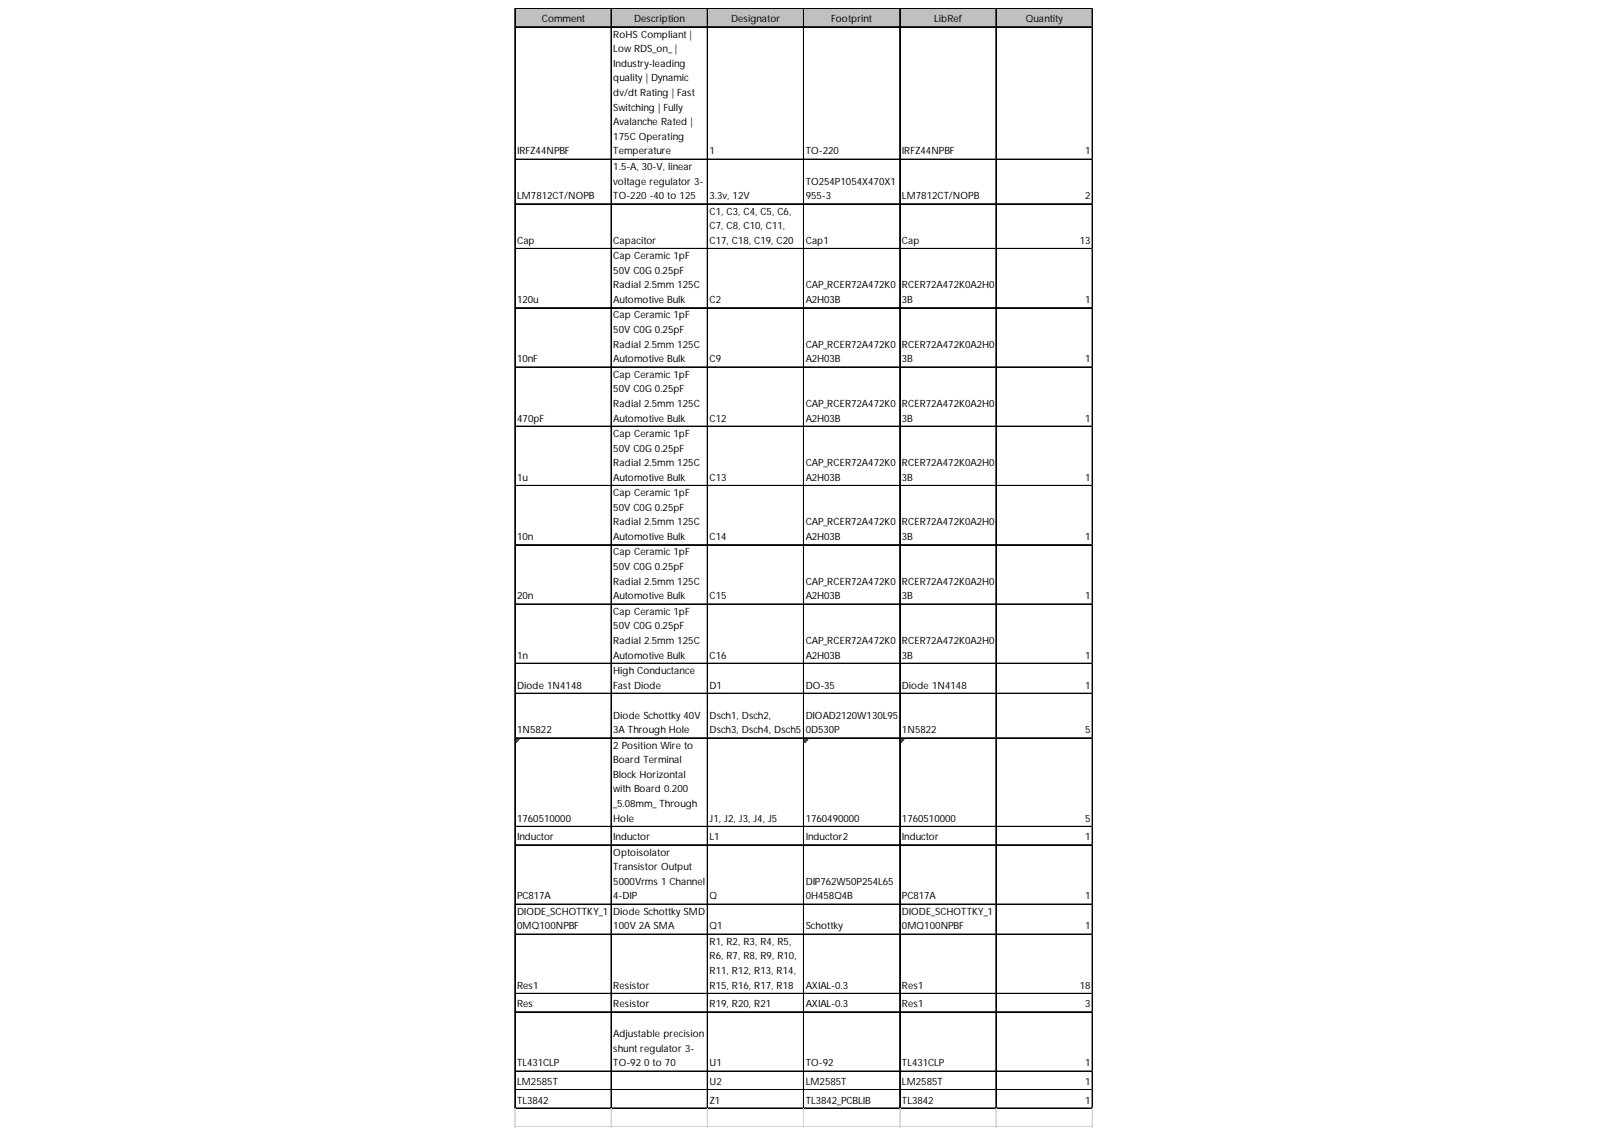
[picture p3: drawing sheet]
<svg xmlns="http://www.w3.org/2000/svg" width="297mm" height="210mm" viewBox="0 0 297 210" stroke-linecap="round" stroke-linejoin="round" font-family="sans-serif">
<defs><g id="words">
<g font-size="1.8">
<text x="99.9" y="4.1">Comment</text>
<text x="117" y="4.1">Description</text>
<text x="134.9" y="4.1">Designator</text>
<text x="153.3" y="4.1">Footprint</text>
<text x="172.4" y="4.1">LibRef</text>
<text x="189.3" y="4.1">Quantity</text>
<text x="113.2" y="6.9">RoHS Compliant |</text>
<text x="113.2" y="9.6">Low RDS_on_|</text>
<text x="113.2" y="12.3">Industry-leading</text>
<text x="113.2" y="15">quality | Dynamic</text>
<text x="113.2" y="17.7">dv/dt Rating | Fast</text>
<text x="113.2" y="20.4">Switching | Fully</text>
<text x="113.2" y="23.1">Avalanche Rated |</text>
<text x="95.4" y="28.5">IRFZ44NPBF</text>
<text x="113.2" y="25.8">175C Operating</text>
<text x="113.2" y="28.5">Temperature</text>
<text x="130.9" y="28.5">1</text>
<text x="148.7" y="28.5">TO-220</text>
<text x="166.4" y="28.5">IRFZ44NPBF</text>
<text x="200.2" y="28.5">1</text>
<text x="113.2" y="31.3">1.5-A, 30-V, linear</text>
<text x="113.2" y="34">voltage regulator 3-</text>
<text x="148.7" y="34">TO254P1054X470X1</text>
<text x="95.4" y="36.7">LM7812CT/NOPB</text>
<text x="113.2" y="36.7">TO-220 -40 to 125</text>
<text x="130.9" y="36.7">3.3v, 12V</text>
<text x="130.9" y="39.6">C1, C3, C4, C5, C6,</text>
<text x="148.7" y="36.7">955-3</text>
<text x="166.4" y="36.7">LM7812CT/NOPB</text>
<text x="200.2" y="36.7">2</text>
<text x="95.4" y="45">Cap</text>
<text x="113.2" y="45">Capacitor</text>
<text x="113.2" y="47.8">Cap Ceramic 1pF</text>
<text x="130.9" y="42.3">C7, C8, C10, C11,</text>
<text x="130.9" y="45">C17, C18, C19, C20</text>
<text x="148.7" y="45">Cap1</text>
<text x="166.4" y="45">Cap</text>
<text x="199.2" y="45">13</text>
<text x="113.2" y="50.5">50V C0G 0.25pF</text>
<text x="113.2" y="53.2">Radial 2.5mm 125C</text>
<text x="148.7" y="53.2">CAP_RCER72A472K0</text>
<text x="166.4" y="53.2">RCER72A472K0A2H0</text>
<text x="95.4" y="55.9">120u</text>
<text x="113.2" y="55.9">Automotive Bulk</text>
<text x="113.2" y="58.7">Cap Ceramic 1pF</text>
<text x="130.9" y="55.9">C2</text>
<text x="148.7" y="55.9">A2H03B</text>
<text x="166.4" y="55.9">3B</text>
<text x="200.2" y="55.9">1</text>
<text x="113.2" y="61.4">50V C0G 0.25pF</text>
<text x="113.2" y="64.1">Radial 2.5mm 125C</text>
<text x="148.7" y="64.1">CAP_RCER72A472K0</text>
<text x="166.4" y="64.1">RCER72A472K0A2H0</text>
<text x="95.4" y="66.8">10nF</text>
<text x="113.2" y="66.8">Automotive Bulk</text>
<text x="113.2" y="69.7">Cap Ceramic 1pF</text>
<text x="130.9" y="66.8">C9</text>
<text x="148.7" y="66.8">A2H03B</text>
<text x="166.4" y="66.8">3B</text>
<text x="200.2" y="66.8">1</text>
<text x="95.4" y="77.8">470pF</text>
<text x="113.2" y="72.4">50V C0G 0.25pF</text>
<text x="113.2" y="75.1">Radial 2.5mm 125C</text>
<text x="113.2" y="77.8">Automotive Bulk</text>
<text x="130.9" y="77.8">C12</text>
<text x="148.7" y="75.1">CAP_RCER72A472K0</text>
<text x="148.7" y="77.8">A2H03B</text>
<text x="166.4" y="75.1">RCER72A472K0A2H0</text>
<text x="166.4" y="77.8">3B</text>
<text x="200.2" y="77.8">1</text>
<text x="113.2" y="80.6">Cap Ceramic 1pF</text>
<text x="113.2" y="83.3">50V C0G 0.25pF</text>
<text x="95.4" y="88.7">1u</text>
<text x="113.2" y="86">Radial 2.5mm 125C</text>
<text x="113.2" y="88.7">Automotive Bulk</text>
<text x="130.9" y="88.7">C13</text>
<text x="148.7" y="86">CAP_RCER72A472K0</text>
<text x="148.7" y="88.7">A2H03B</text>
<text x="166.4" y="86">RCER72A472K0A2H0</text>
<text x="166.4" y="88.7">3B</text>
<text x="200.2" y="88.7">1</text>
<text x="113.2" y="91.5">Cap Ceramic 1pF</text>
<text x="113.2" y="94.2">50V C0G 0.25pF</text>
<text x="95.4" y="99.6">10n</text>
<text x="113.2" y="96.9">Radial 2.5mm 125C</text>
<text x="113.2" y="99.6">Automotive Bulk</text>
<text x="130.9" y="99.6">C14</text>
<text x="148.7" y="96.9">CAP_RCER72A472K0</text>
<text x="148.7" y="99.6">A2H03B</text>
<text x="166.4" y="96.9">RCER72A472K0A2H0</text>
<text x="166.4" y="99.6">3B</text>
<text x="200.2" y="99.6">1</text>
<text x="113.2" y="102.4">Cap Ceramic 1pF</text>
<text x="113.2" y="105.1">50V C0G 0.25pF</text>
<text x="113.2" y="107.8">Radial 2.5mm 125C</text>
<text x="148.7" y="107.8">CAP_RCER72A472K0</text>
<text x="166.4" y="107.8">RCER72A472K0A2H0</text>
<text x="95.4" y="110.5">20n</text>
<text x="113.2" y="110.5">Automotive Bulk</text>
<text x="113.2" y="113.4">Cap Ceramic 1pF</text>
<text x="130.9" y="110.5">C15</text>
<text x="148.7" y="110.5">A2H03B</text>
<text x="166.4" y="110.5">3B</text>
<text x="200.2" y="110.5">1</text>
<text x="113.2" y="116.1">50V C0G 0.25pF</text>
<text x="113.2" y="118.8">Radial 2.5mm 125C</text>
<text x="148.7" y="118.8">CAP_RCER72A472K0</text>
<text x="166.4" y="118.8">RCER72A472K0A2H0</text>
<text x="95.4" y="121.5">1n</text>
<text x="113.2" y="121.5">Automotive Bulk</text>
<text x="113.2" y="124.3">High Conductance</text>
<text x="130.9" y="121.5">C16</text>
<text x="148.7" y="121.5">A2H03B</text>
<text x="166.4" y="121.5">3B</text>
<text x="200.2" y="121.5">1</text>
<text x="95.4" y="127">Diode 1N4148</text>
<text x="113.2" y="127">Fast Diode</text>
<text x="130.9" y="127">D1</text>
<text x="148.7" y="127">DO-35</text>
<text x="166.4" y="127">Diode 1N4148</text>
<text x="200.2" y="127">1</text>
<text x="95.4" y="135.2">1N5822</text>
<text x="113.2" y="132.5">Diode Schottky 40V</text>
<text x="113.2" y="135.2">3A Through Hole</text>
<text x="130.9" y="132.5">Dsch1, Dsch2,</text>
<text x="130.9" y="135.2">Dsch3, Dsch4, Dsch5</text>
<text x="148.7" y="132.5">DIOAD2120W130L95</text>
<text x="148.7" y="135.2">0D530P</text>
<text x="166.4" y="135.2">1N5822</text>
<text x="200.2" y="135.2">5</text>
<text x="113.2" y="138.1">2 Position Wire to</text>
<text x="113.2" y="140.8">Board Terminal</text>
<text x="113.2" y="143.5">Block Horizontal</text>
<text x="113.2" y="146.2">with Board 0.200</text>
<text x="113.2" y="148.9">_5.08mm_Through</text>
<text x="95.4" y="151.6">1760510000</text>
<text x="95.4" y="155">Inductor</text>
<text x="113.2" y="151.6">Hole</text>
<text x="113.2" y="155">Inductor</text>
<text x="130.9" y="151.6">J1, J2, J3, J4, J5</text>
<text x="130.9" y="155">L1</text>
<text x="148.7" y="151.6">1760490000</text>
<text x="148.7" y="155">Inductor2</text>
<text x="166.4" y="151.6">1760510000</text>
<text x="166.4" y="155">Inductor</text>
<text x="200.2" y="151.6">5</text>
<text x="200.2" y="155">1</text>
<text x="113.2" y="157.8">Optoisolator</text>
<text x="113.2" y="160.5">Transistor Output</text>
<text x="95.4" y="165.9">PC817A</text>
<text x="113.2" y="163.2">5000Vrms 1 Channel</text>
<text x="113.2" y="165.9">4-DIP</text>
<text x="130.9" y="165.9">Q</text>
<text x="148.7" y="163.2">DIP762W50P254L65</text>
<text x="148.7" y="165.9">0H458Q4B</text>
<text x="166.4" y="165.9">PC817A</text>
<text x="200.2" y="165.9">1</text>
<text x="95.4" y="168.7">DIODE_SCHOTTKY_1</text>
<text x="95.4" y="171.4">0MQ100NPBF</text>
<text x="113.2" y="168.7">Diode Schottky SMD</text>
<text x="113.2" y="171.4">100V 2A SMA</text>
<text x="130.9" y="171.4">Q1</text>
<text x="148.7" y="171.4">Schottky</text>
<text x="166.4" y="168.7">DIODE_SCHOTTKY_1</text>
<text x="166.4" y="171.4">0MQ100NPBF</text>
<text x="200.2" y="171.4">1</text>
<text x="130.9" y="174.3">R1, R2, R3, R4, R5,</text>
<text x="130.9" y="177">R6, R7, R8, R9, R10,</text>
<text x="130.9" y="179.7">R11, R12, R13, R14,</text>
<text x="95.4" y="182.4">Res1</text>
<text x="95.4" y="185.8">Res</text>
<text x="113.2" y="182.4">Resistor</text>
<text x="113.2" y="185.8">Resistor</text>
<text x="130.9" y="182.4">R15, R16, R17, R18</text>
<text x="130.9" y="185.8">R19, R20, R21</text>
<text x="148.7" y="182.4">AXIAL-0.3</text>
<text x="148.7" y="185.8">AXIAL-0.3</text>
<text x="166.4" y="182.4">Res1</text>
<text x="166.4" y="185.8">Res1</text>
<text x="199.2" y="182.4">18</text>
<text x="200.2" y="185.8">3</text>
<text x="113.2" y="191.3">Adjustable precision</text>
<text x="95.4" y="196.7">TL431CLP</text>
<text x="113.2" y="194">shunt regulator 3-</text>
<text x="113.2" y="196.7">TO-92 0 to 70</text>
<text x="130.9" y="196.7">U1</text>
<text x="148.7" y="196.7">TO-92</text>
<text x="166.4" y="196.7">TL431CLP</text>
<text x="200.2" y="196.7">1</text>
<text x="95.4" y="200.1">LM2585T</text>
<text x="95.4" y="203.7">TL3842</text>
<text x="130.9" y="200.1">U2</text>
<text x="130.9" y="203.7">Z1</text>
<text x="148.7" y="200.1">LM2585T</text>
<text x="148.7" y="203.7">TL3842_PCBLIB</text>
<text x="166.4" y="200.1">LM2585T</text>
<text x="166.4" y="203.7">TL3842</text>
<text x="200.2" y="200.1">1</text>
<text x="200.2" y="203.7">1</text>
</g>
</g></defs>
<path d="M95.1 1.6h106.5v3.5h-106.5z" fill="#c0c0c0"/>
<path d="M95.1 136.2h.9" fill="none" stroke="#008000" stroke-width=".18"/>
<path d="M95.1 136.2h.9v.2h-.9z" fill="#008000"/>
<path d="M95.1 136.4h.7" fill="none" stroke="#008000" stroke-width=".18"/>
<path d="M95.1 136.4h.7v.1h-.7z" fill="#008000"/>
<path d="M95.1 136.5h.6" fill="none" stroke="#008000" stroke-width=".18"/>
<path d="M95.1 136.5h.6v.2h-.6z" fill="#008000"/>
<path d="M95.1 136.7h.4" fill="none" stroke="#008000" stroke-width=".18"/>
<path d="M95.1 136.7h.4v.1h-.4z" fill="#008000"/>
<path d="M95.1 136.8h.3" fill="none" stroke="#008000" stroke-width=".18"/>
<path d="M95.1 136.8h.3v.1h-.3z" fill="#008000"/>
<path d="M95.1 136.9h.2" fill="none" stroke="#008000" stroke-width=".18"/>
<path d="M95.1 136.9h.2v.2h-.2z" fill="#008000"/>
<path d="M148.4 136.2h.8" fill="none" stroke="#008000" stroke-width=".18"/>
<path d="M148.4 136.2h.8v.2h-.8z" fill="#008000"/>
<path d="M148.4 136.4h.7" fill="none" stroke="#008000" stroke-width=".18"/>
<path d="M148.4 136.4h.7v.1h-.7z" fill="#008000"/>
<path d="M148.4 136.5h.5" fill="none" stroke="#008000" stroke-width=".18"/>
<path d="M148.4 136.5h.5v.2h-.5z" fill="#008000"/>
<path d="M148.4 136.7h.4" fill="none" stroke="#008000" stroke-width=".18"/>
<path d="M148.4 136.7h.4v.1h-.4z" fill="#008000"/>
<path d="M148.4 136.8h.3" fill="none" stroke="#008000" stroke-width=".18"/>
<path d="M148.4 136.8h.3v.1h-.3z" fill="#008000"/>
<path d="M148.4 136.9h.1" fill="none" stroke="#008000" stroke-width=".18"/>
<path d="M148.4 136.9h.1v.2h-.1z" fill="#008000"/>
<path d="M166.1 136.2h.9" fill="none" stroke="#008000" stroke-width=".18"/>
<path d="M166.1 136.2h.9v.2h-.9z" fill="#008000"/>
<path d="M166.1 136.4h.7" fill="none" stroke="#008000" stroke-width=".18"/>
<path d="M166.1 136.4h.7v.1h-.7z" fill="#008000"/>
<path d="M166.1 136.5h.6" fill="none" stroke="#008000" stroke-width=".18"/>
<path d="M166.1 136.5h.6v.2h-.6z" fill="#008000"/>
<path d="M166.1 136.7h.4" fill="none" stroke="#008000" stroke-width=".18"/>
<path d="M166.1 136.7h.4v.1h-.4z" fill="#008000"/>
<path d="M166.1 136.8h.3" fill="none" stroke="#008000" stroke-width=".18"/>
<path d="M166.1 136.8h.3v.1h-.3z" fill="#008000"/>
<path d="M166.1 136.9h.2" fill="none" stroke="#008000" stroke-width=".18"/>
<path d="M166.1 136.9h.2v.2h-.2z" fill="#008000"/>
<g fill="none" stroke="#000" stroke-width=".18">
<path d="M95 1.5v203M95.1 1.5h106.5M95.1 1.6h106.5M95.1 4.9h106.5M95.1 5h106.5M112.7 1.7v202.8M112.8 1.7v202.8M130.5 1.7v202.8M148.2 1.7v202.8M148.3 1.7v202.8M166 1.7v202.8M166.1 1.7v202.8"/>
<path d="M183.7 1.7v202.8M183.8 1.7v202.8M201.5 1.7v202.8M201.6 1.7v202.8M95.1 29.3h106.5M95.1 29.4h106.5M95.1 37.6h106.5M95.1 45.8h106.5M95.1 45.9h106.5M95.1 56.7h106.5M95.1 56.8h106.5M95.1 67.7h106.5"/>
<path d="M95.1 78.6h106.5M95.1 78.7h106.5M95.1 89.5h106.5M95.1 89.6h106.5M95.1 100.5h106.5M95.1 111.4h106.5M95.1 111.5h106.5M95.1 122.3h106.5M95.1 122.4h106.5M95.1 127.9h106.5M95.1 136.1h106.5M95.1 136.2h106.5"/>
<path d="M95.1 152.4h106.5M95.1 152.5h106.5M95.1 155.8h106.5M95.1 155.9h106.5M95.1 166.7h106.5M95.1 166.8h106.5M95.1 172.3h106.5M95.1 172.4h106.5M95.1 183.2h106.5M95.1 183.3h106.5M95.1 186.6h106.5M95.1 186.7h106.5"/>
<path d="M95.1 197.5h106.5M95.1 197.6h106.5M95.1 201h106.5M95.1 204.4h106.5"/>
</g>
<g fill="none" stroke="#d4d4d4" stroke-width=".18">
<path d="M201.6 1.5h.1M95 204.5v3.5M112.7 204.5v3.5M112.8 204.5v3.5M130.5 204.5v3.5M148.2 204.5v3.5M148.3 204.5v3.5M166 204.5v3.5M166.1 204.5v3.5M183.7 204.5v3.5M183.8 204.5v3.5M201.5 204.5v3.5"/>
<path d="M201.6 204.5v3.5"/>
</g>
<path d="M201.6 1.5l.1 .2z" fill="#d4d4d4"/>
<path d="M201.6 4.9h.1" fill="none" stroke="#d4d4d4" stroke-width=".18"/>
<path d="M201.6 4.9l.1 .2z" fill="#d4d4d4"/>
<path d="M201.6 29.3h.1" fill="none" stroke="#d4d4d4" stroke-width=".18"/>
<path d="M201.6 29.3l.1 .2z" fill="#d4d4d4"/>
<path d="M201.6 37.6h.1" fill="none" stroke="#d4d4d4" stroke-width=".18"/>
<path d="M201.6 37.6l.1 .1z" fill="#d4d4d4"/>
<path d="M201.6 45.8h.1" fill="none" stroke="#d4d4d4" stroke-width=".18"/>
<path d="M201.6 45.8l.1 .2z" fill="#d4d4d4"/>
<path d="M201.6 56.7h.1" fill="none" stroke="#d4d4d4" stroke-width=".18"/>
<path d="M201.6 56.7l.1 .2z" fill="#d4d4d4"/>
<path d="M201.6 67.7h.1" fill="none" stroke="#d4d4d4" stroke-width=".18"/>
<path d="M201.6 67.7l.1 .1z" fill="#d4d4d4"/>
<path d="M201.6 78.6h.1" fill="none" stroke="#d4d4d4" stroke-width=".18"/>
<path d="M201.6 78.6l.1 .1z" fill="#d4d4d4"/>
<path d="M201.6 89.5h.1" fill="none" stroke="#d4d4d4" stroke-width=".18"/>
<path d="M201.6 89.5l.1 .2z" fill="#d4d4d4"/>
<path d="M201.6 100.5h.1" fill="none" stroke="#d4d4d4" stroke-width=".18"/>
<path d="M201.6 100.5l.1 .1z" fill="#d4d4d4"/>
<path d="M201.6 111.4h.1" fill="none" stroke="#d4d4d4" stroke-width=".18"/>
<path d="M201.6 111.4l.1 .1z" fill="#d4d4d4"/>
<path d="M201.6 122.3h.1" fill="none" stroke="#d4d4d4" stroke-width=".18"/>
<path d="M201.6 122.3l.1 .2z" fill="#d4d4d4"/>
<path d="M201.6 127.9h.1" fill="none" stroke="#d4d4d4" stroke-width=".18"/>
<path d="M201.6 127.9l.1 .1z" fill="#d4d4d4"/>
<path d="M201.6 136.1h.1" fill="none" stroke="#d4d4d4" stroke-width=".18"/>
<path d="M201.6 136.1l.1 .1z" fill="#d4d4d4"/>
<path d="M201.6 152.4h.1" fill="none" stroke="#d4d4d4" stroke-width=".18"/>
<path d="M201.6 152.4l.1 .2z" fill="#d4d4d4"/>
<path d="M201.6 155.8h.1" fill="none" stroke="#d4d4d4" stroke-width=".18"/>
<path d="M201.6 155.8l.1 .2z" fill="#d4d4d4"/>
<path d="M201.6 166.7h.1" fill="none" stroke="#d4d4d4" stroke-width=".18"/>
<path d="M201.6 166.7l.1 .2z" fill="#d4d4d4"/>
<path d="M201.6 172.3h.1" fill="none" stroke="#d4d4d4" stroke-width=".18"/>
<path d="M201.6 172.3l.1 .1z" fill="#d4d4d4"/>
<path d="M201.6 183.2h.1" fill="none" stroke="#d4d4d4" stroke-width=".18"/>
<path d="M201.6 183.2l.1 .2z" fill="#d4d4d4"/>
<path d="M201.6 186.6h.1" fill="none" stroke="#d4d4d4" stroke-width=".18"/>
<path d="M201.6 186.6l.1 .2z" fill="#d4d4d4"/>
<path d="M201.6 197.5h.1" fill="none" stroke="#d4d4d4" stroke-width=".18"/>
<path d="M201.6 197.5l.1 .2z" fill="#d4d4d4"/>
<path d="M201.6 201h.1" fill="none" stroke="#d4d4d4" stroke-width=".18"/>
<path d="M201.6 201l.1 .1z" fill="#d4d4d4"/>
<path d="M201.6 204.4h.1" fill="none" stroke="#d4d4d4" stroke-width=".18"/>
<path d="M201.6 204.4l.1 .1z" fill="#d4d4d4"/>
<path d="M95 207.8h106.7" fill="none" stroke="#d4d4d4" stroke-width=".18"/>
<use href="#words"/>
</svg>
